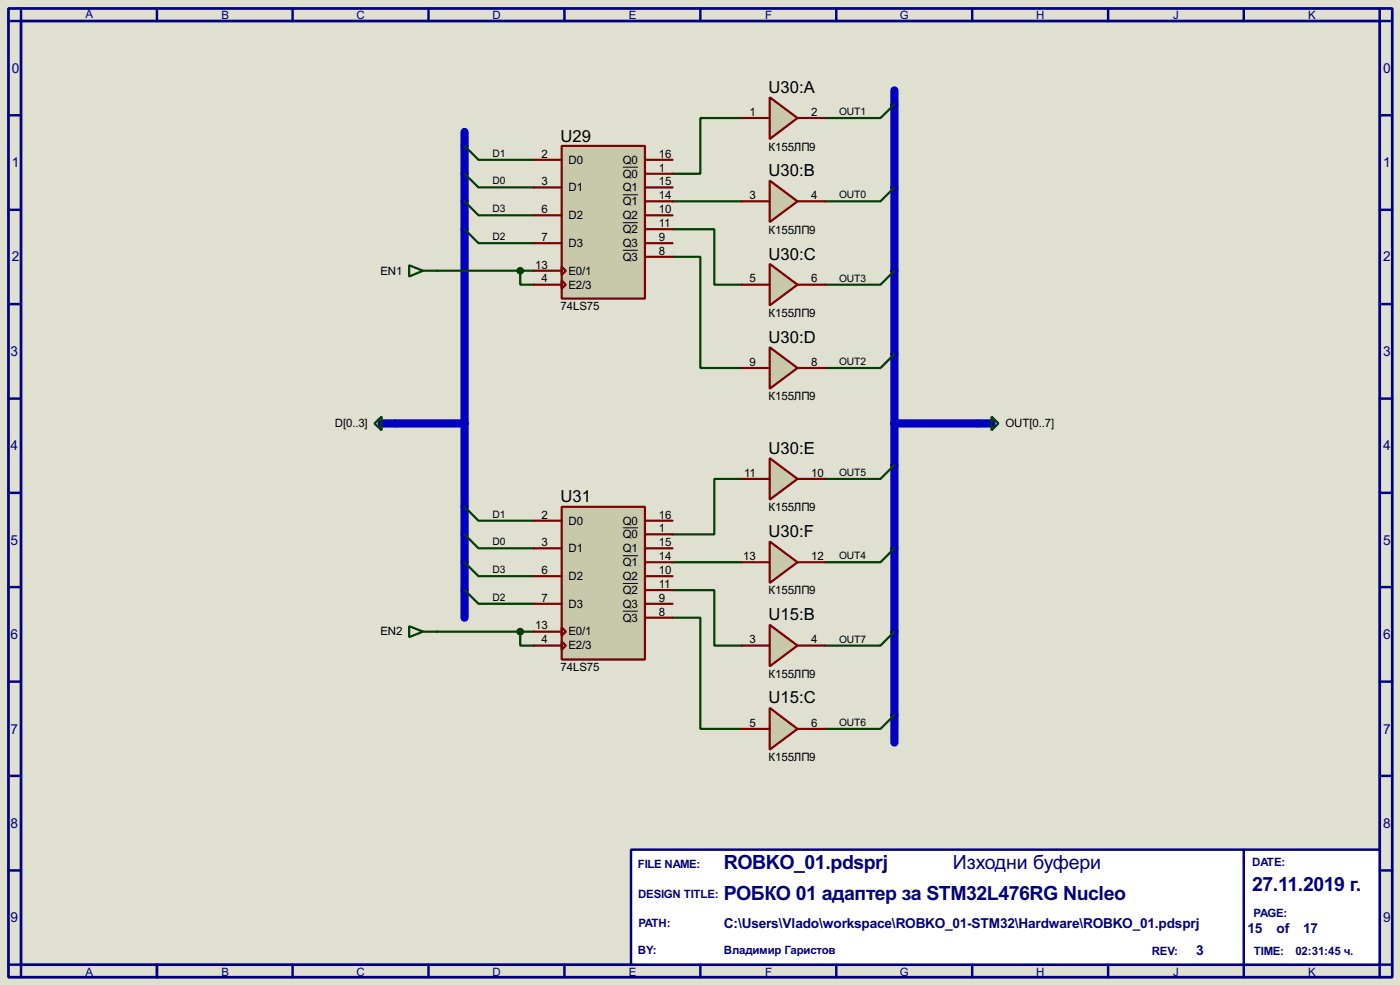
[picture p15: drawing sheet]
<svg xmlns="http://www.w3.org/2000/svg" width="256mm" height="180mm" viewBox="0 0 256 180" stroke-linecap="round" stroke-linejoin="round" font-family="sans-serif">
<defs><g id="words">
<g font-size="4" fill="#000080">
<text x="132.6" y="159.1">ROBKO_01.pdsprj</text>
<text x="174.6" y="159.1">Изходни буфери</text>
<text x="132.6" y="164.8">РОБКО 01 адаптер за STM32L476RG Nucleo</text>
<text x="229.4" y="163.1">27.11.2019 г.</text>
</g>
<g font-size="3.4">
<text x="140.8" y="17">U30:A</text>
<text x="102.7" y="25.9">U29</text>
<text x="140.8" y="32.3">U30:B</text>
<text x="140.8" y="47.5">U30:C</text>
<text x="140.8" y="62.8">U30:D</text>
<text x="140.8" y="83.1">U30:E</text>
<text x="102.7" y="92">U31</text>
<text x="140.8" y="98.3">U30:F</text>
<text x="140.8" y="113.6">U15:B</text>
<text x="140.8" y="128.8">U15:C</text>
</g>
<g font-size="2.8" fill="#000080">
<text x="2.2" y="13.4">0</text>
<text x="253.4" y="13.4">0</text>
<text x="2.2" y="30.6">1</text>
<text x="253.4" y="30.6">1</text>
<text x="2.2" y="47.9">2</text>
<text x="253.4" y="47.9">2</text>
<text x="1.9" y="65.2">3</text>
<text x="253.4" y="65.2">3</text>
<text x="1.9" y="82.4">4</text>
<text x="253.4" y="82.4">4</text>
<text x="1.9" y="99.7">5</text>
<text x="253.4" y="99.7">5</text>
<text x="1.9" y="117">6</text>
<text x="253.4" y="117">6</text>
<text x="1.9" y="134.3">7</text>
<text x="253.4" y="134.3">7</text>
<text x="1.9" y="151.5">8</text>
<text x="253.4" y="151.5">8</text>
<text x="1.9" y="168.8">9</text>
<text x="132.6" y="169.8">C:\Users\Vlado\workspace\ROBKO_01-STM32\Hardware\ROBKO_01.pdsprj</text>
<text x="228.6" y="170.8">15</text>
<text x="233.9" y="170.8">of</text>
<text x="238.7" y="170.8">17</text>
<text x="253.4" y="168.8">9</text>
<text x="219.1" y="174.9">3</text>
</g>
<g font-size="2.4" fill="#000080">
<text x="15.7" y="3.2">A</text>
<text x="40.6" y="3.5">B</text>
<text x="65.3" y="3.5">C</text>
<text x="90.2" y="3.5">D</text>
<text x="115.2" y="3.5">E</text>
<text x="140.2" y="3.5">F</text>
<text x="164.9" y="3.5">G</text>
<text x="189.8" y="3.5">H</text>
<text x="214.9" y="3.5">J</text>
<text x="239.7" y="3.5">K</text>
<text x="116.9" y="158.9">FILE NAME:</text>
<text x="229.4" y="158.4">DATE:</text>
<text x="116.9" y="164.3">DESIGN TITLE:</text>
<text x="229.7" y="167.8">PAGE:</text>
<text x="117" y="169.7">PATH:</text>
<text x="15.7" y="178.6">A</text>
<text x="40.6" y="178.6">B</text>
<text x="65.3" y="178.6">C</text>
<text x="90.2" y="178.6">D</text>
<text x="115.2" y="178.6">E</text>
<text x="116.9" y="174.7">BY:</text>
<text x="132.6" y="174.7">Владимир Гаристов</text>
<text x="140.2" y="178.6">F</text>
<text x="164.9" y="178.6">G</text>
<text x="189.8" y="178.6">H</text>
<text x="211" y="174.7">REV:</text>
<text x="214.9" y="178.6">J</text>
<text x="229.7" y="174.7">TIME:</text>
<text x="237.3" y="174.7">02:31:45 ч.</text>
<text x="239.7" y="178.6">K</text>
</g>
<g font-size="2.4">
<text x="137.3" y="21.2">1</text>
<text x="148.6" y="21.2">2</text>
<text x="99.2" y="28.9">2</text>
<text x="104.2" y="30">D0</text>
<text x="114.1" y="30">Q0</text>
<text x="120.7" y="28.9">16</text>
<text x="140.8" y="27.5">К155ЛП9</text>
<text x="99.2" y="33.9">3</text>
<text x="104.2" y="35">D1</text>
<text x="114.1" y="32.5">Q0</text>
<text x="114.1" y="35">Q1</text>
<text x="120.7" y="31.4">1</text>
<text x="120.7" y="33.9">15</text>
<text x="99.2" y="39">6</text>
<text x="104.2" y="40.1">D2</text>
<text x="114.1" y="37.6">Q1</text>
<text x="114.1" y="40.1">Q2</text>
<text x="120.7" y="36.5">14</text>
<text x="120.7" y="39">10</text>
<text x="120.7" y="41.6">11</text>
<text x="137.3" y="36.5">3</text>
<text x="148.6" y="36.5">4</text>
<text x="99.2" y="44.1">7</text>
<text x="104.2" y="45.2">D3</text>
<text x="114.1" y="42.7">Q2</text>
<text x="114.1" y="45.2">Q3</text>
<text x="114.1" y="47.7">Q3</text>
<text x="120.7" y="44.1">9</text>
<text x="120.7" y="46.6">8</text>
<text x="140.8" y="42.7">К155ЛП9</text>
<text x="69.7" y="50.3">EN1</text>
<text x="98.1" y="49.2">13</text>
<text x="99.2" y="51.7">4</text>
<text x="104.2" y="50.3">E0/1</text>
<text x="104.2" y="52.8">E2/3</text>
<text x="137.3" y="51.7">5</text>
<text x="148.6" y="51.7">6</text>
<text x="102.7" y="56.8">74LS75</text>
<text x="140.8" y="58">К155ЛП9</text>
<text x="137.3" y="67">9</text>
<text x="148.6" y="67">8</text>
<text x="140.8" y="73.3">К155ЛП9</text>
<text x="61.4" y="78.2">D[0..3]</text>
<text x="184.2" y="78.2">OUT[0..7]</text>
<text x="136.3" y="87.3">11</text>
<text x="148.6" y="87.3">10</text>
<text x="99.2" y="94.9">2</text>
<text x="120.7" y="94.9">16</text>
<text x="140.8" y="93.6">К155ЛП9</text>
<text x="99.2" y="100">3</text>
<text x="104.2" y="96">D0</text>
<text x="104.2" y="101.1">D1</text>
<text x="114.1" y="96">Q0</text>
<text x="114.1" y="98.5">Q0</text>
<text x="114.1" y="101.1">Q1</text>
<text x="120.7" y="97.4">1</text>
<text x="120.7" y="100">15</text>
<text x="99.2" y="105.1">6</text>
<text x="104.2" y="106.2">D2</text>
<text x="114.1" y="103.6">Q1</text>
<text x="114.1" y="106.2">Q2</text>
<text x="120.7" y="102.5">14</text>
<text x="120.7" y="105.1">10</text>
<text x="120.7" y="107.6">11</text>
<text x="136.2" y="102.5">13</text>
<text x="148.6" y="102.5">12</text>
<text x="99.2" y="110.1">7</text>
<text x="104.2" y="111.2">D3</text>
<text x="114.1" y="108.7">Q2</text>
<text x="114.1" y="111.2">Q3</text>
<text x="114.1" y="113.8">Q3</text>
<text x="120.7" y="110.1">9</text>
<text x="120.7" y="112.7">8</text>
<text x="140.8" y="108.8">К155ЛП9</text>
<text x="69.7" y="116.3">EN2</text>
<text x="98.1" y="115.2">13</text>
<text x="99.2" y="117.8">4</text>
<text x="104.2" y="116.3">E0/1</text>
<text x="104.2" y="118.9">E2/3</text>
<text x="137.3" y="117.8">3</text>
<text x="148.6" y="117.8">4</text>
<text x="102.7" y="122.8">74LS75</text>
<text x="140.8" y="124.1">К155ЛП9</text>
<text x="137.3" y="133">5</text>
<text x="148.6" y="133">6</text>
<text x="140.8" y="139.3">К155ЛП9</text>
</g>
<g font-size="2.1">
<text x="153.7" y="21">OUT1</text>
<text x="90.2" y="28.7">D1</text>
<text x="90.2" y="33.8">D0</text>
<text x="90.2" y="38.8">D3</text>
<text x="153.7" y="36.3">OUT0</text>
<text x="90.2" y="43.9">D2</text>
<text x="153.7" y="51.5">OUT3</text>
<text x="153.7" y="66.8">OUT2</text>
<text x="153.7" y="87.1">OUT5</text>
<text x="90.2" y="94.8">D1</text>
<text x="90.2" y="99.8">D0</text>
<text x="90.2" y="104.9">D3</text>
<text x="153.7" y="102.4">OUT4</text>
<text x="90.2" y="110">D2</text>
<text x="153.7" y="117.6">OUT7</text>
<text x="153.7" y="132.9">OUT6</text>
</g>
</g></defs>
<path d="M0 0h256.5v180.3h-256.5z" fill="#e0e0d0"/>
<path d="M1.6 1.6h253.5v177.3h-253.5zM3.9 3.9h248.9v172.7h-248.9z" fill="none" stroke="#000080" stroke-width=".5"/>
<path d="M3.9 1.6v2.3h-2.3M28.8 1.6v2.3" fill="none" stroke="#000080" stroke-width=".45"/>
<path d="M115.6 155.5h137.2v21.1h-137.2z" fill="#fff" stroke="#000080" stroke-width=".45"/>
<g fill="none" stroke="#000080" stroke-width=".45">
<path d="M53.6 1.6v2.3M78.5 1.6v2.3M103.4 1.6v2.3M128.3 1.6v2.3M153.2 1.6v2.3M178.1 1.6v2.3M203 1.6v2.3M227.9 1.6v2.3M252.8 1.6v2.3h2.3M1.6 21.1h2.3M1.6 38.4h2.3M252.8 21.1h2.3"/>
<path d="M252.8 38.4h2.3M1.6 55.7h2.3M252.8 55.7h2.3M1.6 73h2.3M252.8 73h2.3M1.6 90.2h2.3M252.8 90.2h2.3M1.6 107.5h2.3M252.8 107.5h2.3M1.6 124.8h2.3M252.8 124.8h2.3M1.6 142h2.3"/>
<path d="M1.6 159.3h2.3M227.9 155.5v23.4M252.8 142h2.3M252.8 159.3h2.3M1.6 176.6h2.3v2.3M28.8 176.6v2.3M53.6 176.6v2.3M78.5 176.6v2.3M103.4 176.6v2.3M128.3 176.6v2.3M153.2 176.6v2.3M178.1 176.6v2.3"/>
<path d="M203 176.6v2.3M255.1 176.6h-2.3v2.3"/>
</g>
<path d="M163.9 16.6v119.3M85.1 24.2v88.9M72.4 77.5h12.7M163.9 77.5h15.2" fill="none" stroke="#0000c0" stroke-width="1.5"/>
<g fill="none" stroke="#004000" stroke-width=".4">
<path d="M163.9 19.1l-2.6 2.5h-10.1M85.1 26.7l2.6 2.6h10.1M85.1 31.8l2.6 2.5h10.1M85.1 36.9l2.6 2.5h10.1M123.2 36.9h12.7M135.9 21.6h-7.6v10.2h-5.1M163.9 34.3l-2.6 2.6h-10.1M80.1 49.6h17.7M85.1 42l2.6 2.5h10.1M95.3 49.6v2.5h2.5M123.2 42h7.7v10.1h5M123.2 47h5.1v20.4h7.6"/>
<path d="M163.9 49.6l-2.6 2.5h-10.1M163.9 64.8l-2.6 2.6h-10.1M85.1 92.8l2.6 2.5h10.1M85.1 97.8l2.6 2.6h10.1M135.9 87.7h-5v10.1h-7.7M163.9 85.1l-2.6 2.6h-10.1M80.1 115.6h17.7M85.1 102.9l2.6 2.6h10.1M85.1 108l2.6 2.5h10.1M95.3 115.6v2.6h2.5M123.2 108h7.7v10.2h5M123.2 113.1h5.1v20.3h7.6"/>
<path d="M123.2 102.9h12.7M163.9 100.4l-2.6 2.5h-10.1M163.9 115.6l-2.6 2.6h-10.1M163.9 130.9l-2.6 2.5h-10.1"/>
</g>
<path d="M102.9 26.7h15.3v28h-15.3z" fill="#c8c8aa" stroke="#800000" stroke-width=".4"/>
<g fill="none" stroke="#800000" stroke-width=".4">
<path d="M97.8 29.3h5.1M97.8 34.3h5.1M97.8 39.4h5.1M118.2 29.3h5M118.2 31.8h5M118.2 34.3h5M118.2 36.9h5M118.2 39.4h5M97.8 44.5h5.1M97.8 49.6h5.1M97.8 52.1h5.1M102.9 48.8l.8 .8-.8 .7z"/>
<path d="M102.9 51.4l.8 .7-.8 .8zM118.2 42h5M118.2 44.5h5M118.2 47h5"/>
</g>
<path d="M114.1 30.6h2.8M114.1 35.7h2.8M114.1 40.8h2.8M114.1 45.8h2.8" fill="none" stroke="#000" stroke-width=".18"/>
<path d="M141 33.1l5.1 3.8-5.1 3.8z" fill="#c8c8aa" stroke="#800000" stroke-width=".4"/>
<path d="M135.9 36.9h5.1M146.1 36.9h5.1" fill="none" stroke="#800000" stroke-width=".4"/>
<path d="M141 17.8l5.1 3.8-5.1 3.9z" fill="#c8c8aa" stroke="#800000" stroke-width=".4"/>
<path d="M135.9 21.6h5.1M146.1 21.6h5.1" fill="none" stroke="#800000" stroke-width=".4"/>
<path d="M141 48.3l5.1 3.8-5.1 3.8z" fill="#c8c8aa" stroke="#800000" stroke-width=".4"/>
<path d="M135.9 52.1h5.1M146.1 52.1h5.1" fill="none" stroke="#800000" stroke-width=".4"/>
<path d="M141 63.6l5.1 3.8-5.1 3.8z" fill="#c8c8aa" stroke="#800000" stroke-width=".4"/>
<path d="M135.9 67.4h5.1M146.1 67.4h5.1" fill="none" stroke="#800000" stroke-width=".4"/>
<path d="M102.9 92.8h15.3v27.9h-15.3z" fill="#c8c8aa" stroke="#800000" stroke-width=".4"/>
<g fill="none" stroke="#800000" stroke-width=".4">
<path d="M97.8 95.3h5.1M118.2 95.3h5M118.2 97.8h5M97.8 100.4h5.1M97.8 105.5h5.1M97.8 110.5h5.1M97.8 115.6h5.1M97.8 118.2h5.1M102.9 114.9l.8 .7-.8 .8zM102.9 117.4l.8 .8-.8 .7zM118.2 100.4h5M118.2 102.9h5"/>
<path d="M118.2 105.5h5M118.2 108h5M118.2 110.5h5M118.2 113.1h5"/>
</g>
<path d="M114.1 96.6h2.8M114.1 101.7h2.8M114.1 106.8h2.8M114.1 111.9h2.8" fill="none" stroke="#000" stroke-width=".18"/>
<path d="M141 83.9l5.1 3.8-5.1 3.8z" fill="#c8c8aa" stroke="#800000" stroke-width=".4"/>
<path d="M135.9 87.7h5.1M146.1 87.7h5.1" fill="none" stroke="#800000" stroke-width=".4"/>
<path d="M141 99.1l5.1 3.8-5.1 3.8z" fill="#c8c8aa" stroke="#800000" stroke-width=".4"/>
<path d="M135.9 102.9h5.1M146.1 102.9h5.1" fill="none" stroke="#800000" stroke-width=".4"/>
<path d="M141 114.4l5.1 3.8-5.1 3.8z" fill="#c8c8aa" stroke="#800000" stroke-width=".4"/>
<path d="M135.9 118.2h5.1M146.1 118.2h5.1" fill="none" stroke="#800000" stroke-width=".4"/>
<path d="M141 129.6l5.1 3.8-5.1 3.8z" fill="#c8c8aa" stroke="#800000" stroke-width=".4"/>
<path d="M135.9 133.4h5.1M146.1 133.4h5.1" fill="none" stroke="#800000" stroke-width=".4"/>
<path d="M69.9 77.5h2.5M179.1 77.5h2.6" fill="none" stroke="#0000c0" stroke-width="1.5"/>
<path d="M75 48.6l2.5 1-2.5 1zM77.5 49.6h2.6M68.6 77.5l1.3-1.2v2.5zM181.7 76.3l1.2 1.2-1.2 1.3zM75 114.6l2.5 1-2.5 1zM77.5 115.6h2.6" fill="none" stroke="#004000" stroke-width=".4"/>
<g fill="#004000" stroke="#004000" stroke-width=".4">
<circle cx="95.3" cy="49.6" r=".5"/>
<circle cx="95.3" cy="115.6" r=".5"/>
</g>
<use href="#words"/>
</svg>
